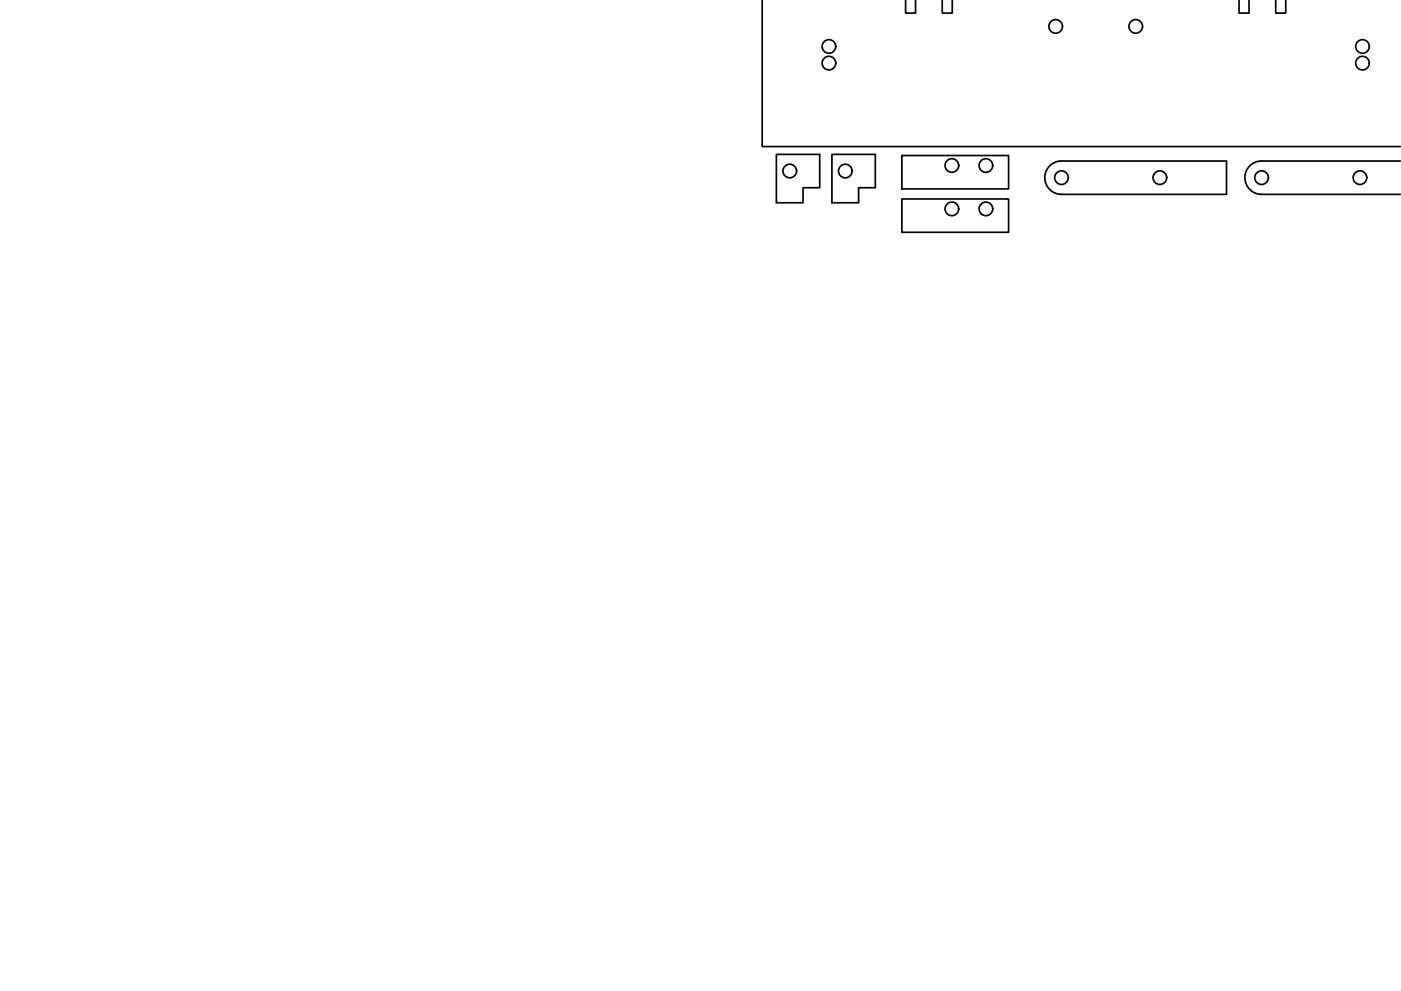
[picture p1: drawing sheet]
<svg xmlns="http://www.w3.org/2000/svg" width="420mm" height="297mm" viewBox="0 0 420 297" stroke-linecap="round" stroke-linejoin="round" font-family="sans-serif">
<!-- layer: Visible -->
<g fill="none" stroke="#000" stroke-width=".51">
<path d="M228.6 .1v43.8h191.4M271.6 .1v3.8h3v-3.8M282.6 .1v3.8h3v-3.8M371.6 .1v3.8h3v-3.8M382.6 .1v3.8h3v-3.8M232.8 46.3h13v10h-5v4.5h-8zM249.5 46.3h13v10h-5v4.5h-8zM270.5 59.6h32v10h-32zM270.5 46.6h32v10h-32zM318.3 48.2a5 5 0 0 0-5 5.1 5 5 0 0 0 5 5h49.5v-10h-49.5M378.3 48.3h41.7M378.3 48.2a5 5 0 0 0-5 5.1 5 5 0 0 0 5 5h41.7"/>
<circle cx="248.6" cy="18.9" r="2.04"/>
<circle cx="248.6" cy="13.9" r="2.04"/>
<circle cx="316.6" cy="7.9" r="2.04"/>
<circle cx="340.6" cy="7.9" r="2.04"/>
<circle cx="408.6" cy="18.9" r="2.04"/>
<circle cx="408.6" cy="13.9" r="2.04"/>
<circle cx="236.8" cy="51.3" r="2.04"/>
<circle cx="253.5" cy="51.3" r="2.04"/>
<circle cx="285.5" cy="49.6" r="2.04"/>
<circle cx="295.7" cy="49.6" r="2.04"/>
<circle cx="318.3" cy="53.3" r="2.04"/>
<circle cx="347.8" cy="53.3" r="2.04"/>
<circle cx="378.3" cy="53.3" r="2.04"/>
<circle cx="407.8" cy="53.3" r="2.04"/>
<circle cx="285.5" cy="62.6" r="2.04"/>
<circle cx="295.7" cy="62.6" r="2.04"/>
</g>
</svg>
